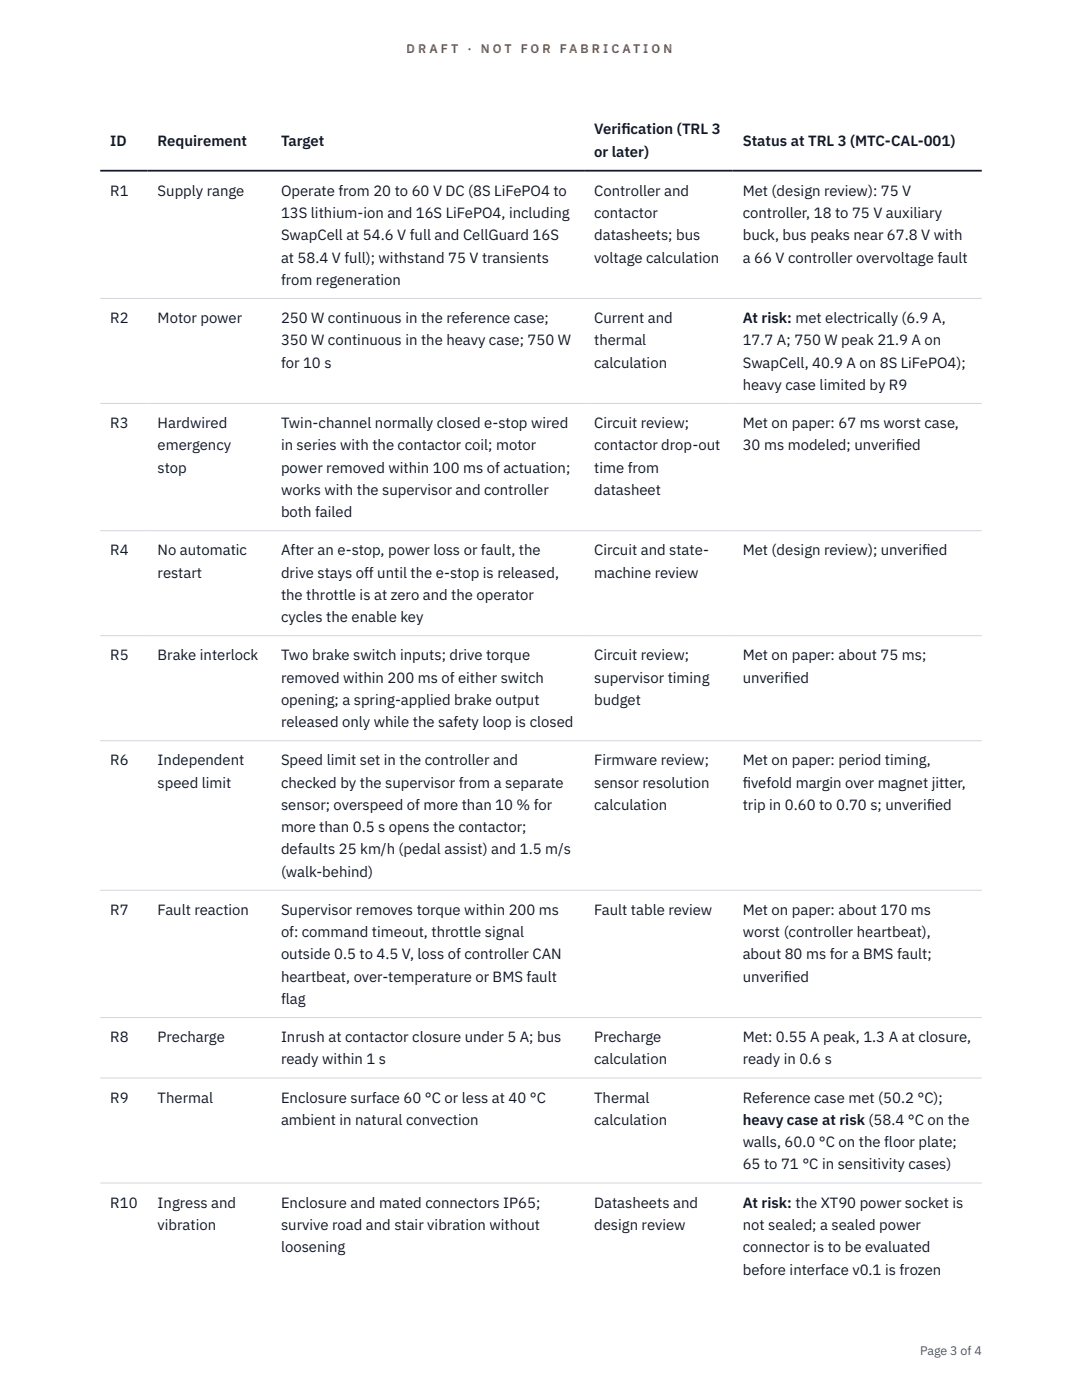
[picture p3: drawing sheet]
<svg xmlns="http://www.w3.org/2000/svg" width="216mm" height="279mm" viewBox="0 0 216 279" stroke-linecap="round" stroke-linejoin="round" font-family="sans-serif">
<defs><g id="words">
<g font-size="3" fill="#111827">
<text x="22" y="29.1">ID</text>
<text x="31.5" y="29.1">Requirement</text>
<text x="56.1" y="29.1">Target</text>
<text x="118.6" y="26.8">Verif</text>
<text x="124" y="26.8">ication (TRL 3</text>
<text x="148.2" y="29.1">Status at TRL 3 (MTC-CAL-001)</text>
<text x="118.6" y="31.3">or later)</text>
<text x="22" y="39.1">R1</text>
<text x="31.5" y="39.1">Supply range</text>
<text x="56.1" y="39.1">Operate from 20 to 60 V DC (8S LiFePO4 to</text>
<text x="118.6" y="39.1">Controller and</text>
<text x="148.2" y="39.1">Met (design review): 75 V</text>
<text x="56.1" y="43.5">13S lithium-ion and 16S LiFePO4, including</text>
<text x="56.1" y="48">SwapCell at 54.6 V full and CellGuard 16S</text>
<text x="118.6" y="43.5">contactor</text>
<text x="118.6" y="48">datasheets; bus</text>
<text x="148.2" y="43.5">controller, 18 to 75 V auxiliary</text>
<text x="148.2" y="48">buck, bus peaks near 67.8 V with</text>
<text x="56.1" y="52.4">at 58.4 V full); withstand 75 V transients</text>
<text x="118.6" y="52.4">voltage calculation</text>
<text x="148.2" y="52.4">a 66 V controller overvoltage fault</text>
<text x="56.1" y="56.9">from regeneration</text>
<text x="22" y="64.5">R2</text>
<text x="31.5" y="64.5">Motor power</text>
<text x="56.1" y="64.5">250 W continuous in the reference case;</text>
<text x="118.6" y="64.5">Current and</text>
<text x="148.2" y="64.5">At risk: met electrically (6.9 A,</text>
<text x="56.1" y="68.9">350 W continuous in the heavy case; 750 W</text>
<text x="118.6" y="68.9">thermal</text>
<text x="148.2" y="68.9">17.7 A; 750 W peak 21.9 A on</text>
<text x="56.1" y="73.4">for 10 s</text>
<text x="118.6" y="73.4">calculation</text>
<text x="148.2" y="73.4">SwapCell, 40.9 A on 8S LiFePO4);</text>
<text x="148.2" y="77.8">heavy case limited by R9</text>
<text x="22" y="85.4">R3</text>
<text x="31.5" y="85.4">Hardwired</text>
<text x="31.5" y="89.9">emergency</text>
<text x="56.1" y="85.4">Twin-channel normally closed e-stop wired</text>
<text x="56.1" y="89.9">in series with the contactor coil; motor</text>
<text x="118.6" y="85.4">Circuit review;</text>
<text x="118.6" y="89.9">contactor drop-out</text>
<text x="148.2" y="85.4">Met on paper: 67 ms worst case,</text>
<text x="148.2" y="89.9">30 ms modeled; unverif</text>
<text x="178.7" y="89.9">ied</text>
<text x="31.5" y="94.3">stop</text>
<text x="56.1" y="94.3">power removed within 100 ms of actuation;</text>
<text x="118.6" y="94.3">time from</text>
<text x="56.1" y="98.8">works with the supervisor and controller</text>
<text x="118.6" y="98.8">datasheet</text>
<text x="56.1" y="103.2">both failed</text>
<text x="22" y="110.8">R4</text>
<text x="31.5" y="110.8">No automatic</text>
<text x="56.1" y="110.8">After an e-stop, power loss or fault, the</text>
<text x="118.6" y="110.8">Circuit and state-</text>
<text x="148.2" y="110.8">Met (design review); unverif</text>
<text x="184" y="110.8">ied</text>
<text x="31.5" y="115.3">restart</text>
<text x="56.1" y="115.3">drive stays off until the e-stop is released,</text>
<text x="56.1" y="119.7">the throttle is at zero and the operator</text>
<text x="118.6" y="115.3">machine review</text>
<text x="56.1" y="124.2">cycles the enable key</text>
<text x="22" y="131.8">R5</text>
<text x="31.5" y="131.8">Brake interlock</text>
<text x="56.1" y="131.8">Two brake switch inputs; drive torque</text>
<text x="118.6" y="131.8">Circuit review;</text>
<text x="148.2" y="131.8">Met on paper: about 75 ms;</text>
<text x="56.1" y="136.2">removed within 200 ms of either switch</text>
<text x="118.6" y="136.2">supervisor timing</text>
<text x="148.2" y="136.2">unverif</text>
<text x="156.4" y="136.2">ied</text>
<text x="56.1" y="140.7">opening; a spring-applied brake output</text>
<text x="118.6" y="140.7">budget</text>
<text x="56.1" y="145.1">released only while the safety loop is closed</text>
<text x="22" y="152.7">R6</text>
<text x="31.5" y="152.7">Independent</text>
<text x="56.1" y="152.7">Speed limit set in the controller and</text>
<text x="118.6" y="152.7">Firmware review;</text>
<text x="148.2" y="152.7">Met on paper: period timing,</text>
<text x="31.5" y="157.2">speed limit</text>
<text x="56.1" y="157.2">checked by the supervisor from a separate</text>
<text x="56.1" y="161.6">sensor; overspeed of more than 10 % for</text>
<text x="118.6" y="157.2">sensor resolution</text>
<text x="118.6" y="161.6">calculation</text>
<text x="148.2" y="157.2">f</text>
<text x="148.2" y="157.2">ivefold margin over magnet jitter,</text>
<text x="148.2" y="161.6">trip in 0.60 to 0.70 s; unverif</text>
<text x="184.9" y="161.6">ied</text>
<text x="56.1" y="166.1">more than 0.5 s opens the contactor;</text>
<text x="56.1" y="170.5">defaults 25 km/h (pedal assist) and 1.5 m/s</text>
<text x="56.1" y="175">(walk-behind)</text>
<text x="22" y="182.6">R7</text>
<text x="31.5" y="182.6">Fault reaction</text>
<text x="56.1" y="182.6">Supervisor removes torque within 200 ms</text>
<text x="118.6" y="182.6">Fault table review</text>
<text x="148.2" y="182.6">Met on paper: about 170 ms</text>
<text x="56.1" y="187">of: command timeout, throttle signal</text>
<text x="56.1" y="191.5">outside 0.5 to 4.5 V, loss of controller CAN</text>
<text x="148.2" y="187">worst (controller heartbeat),</text>
<text x="148.2" y="191.5">about 80 ms for a BMS fault;</text>
<text x="56.1" y="195.9">heartbeat, over-temperature or BMS fault</text>
<text x="148.2" y="195.9">unverif</text>
<text x="156.4" y="195.9">ied</text>
<text x="56.1" y="200.4">flag</text>
<text x="22" y="208">R8</text>
<text x="31.5" y="208">Precharge</text>
<text x="56.1" y="208">Inrush at contactor closure under 5 A; bus</text>
<text x="118.6" y="208">Precharge</text>
<text x="148.2" y="208">Met: 0.55 A peak, 1.3 A at closure,</text>
<text x="56.1" y="212.4">ready within 1 s</text>
<text x="118.6" y="212.4">calculation</text>
<text x="148.2" y="212.4">ready in 0.6 s</text>
<text x="22" y="220.1">R9</text>
<text x="31.5" y="220.1">Thermal</text>
<text x="56.1" y="220.1">Enclosure surface 60 °C or less at 40 °C</text>
<text x="118.6" y="220.1">Thermal</text>
<text x="148.2" y="220.1">Reference case met (50.2 °C);</text>
<text x="56.1" y="224.5">ambient in natural convection</text>
<text x="118.6" y="224.5">calculation</text>
<text x="148.2" y="224.5">heavy case at risk (58.4 °C on the</text>
<text x="148.2" y="229">walls, 60.0 °C on the floor plate;</text>
<text x="148.2" y="233.4">65 to 71 °C in sensitivity cases)</text>
<text x="22" y="241">R10</text>
<text x="31.5" y="241">Ingress and</text>
<text x="31.5" y="245.5">vibration</text>
<text x="56.1" y="241">Enclosure and mated connectors IP65;</text>
<text x="56.1" y="245.5">survive road and stair vibration without</text>
<text x="118.6" y="241">Datasheets and</text>
<text x="118.6" y="245.5">design review</text>
<text x="148.2" y="241">At risk: the XT90 power socket is</text>
<text x="148.2" y="245.5">not sealed; a sealed power</text>
<text x="56.1" y="249.9">loosening</text>
<text x="148.2" y="249.9">connector is to be evaluated</text>
<text x="148.2" y="254.4">before interface v0.1 is frozen</text>
</g>
<g font-size="2.5" fill="#b45309">
<text x="81.1" y="10.5">D R A F T</text>
<text x="93.3" y="10.5">·</text>
<text x="95.9" y="10.5">N O T</text>
<text x="103.9" y="10.5">F O R</text>
<text x="111.7" y="10.5">F A B R I C A T I O N</text>
</g>
<text font-size="2.5" fill="#4b5563" x="183.6" y="270.3">Page 3 of 4</text>
</g></defs>
<path d="M20 59.6h175.9M20 80.5h175.9M20 105.9h175.9M20 126.9h175.9M20 147.8h175.9M20 177.7h175.9M20 203.1h175.9M20 215.1h175.9M20 236.1h175.9" fill="none" stroke="#d1d5db" stroke-width=".2"/>
<path d="M20 34.1h175.9" fill="none" stroke="#111827" stroke-width=".35"/>
<use href="#words"/>
</svg>
